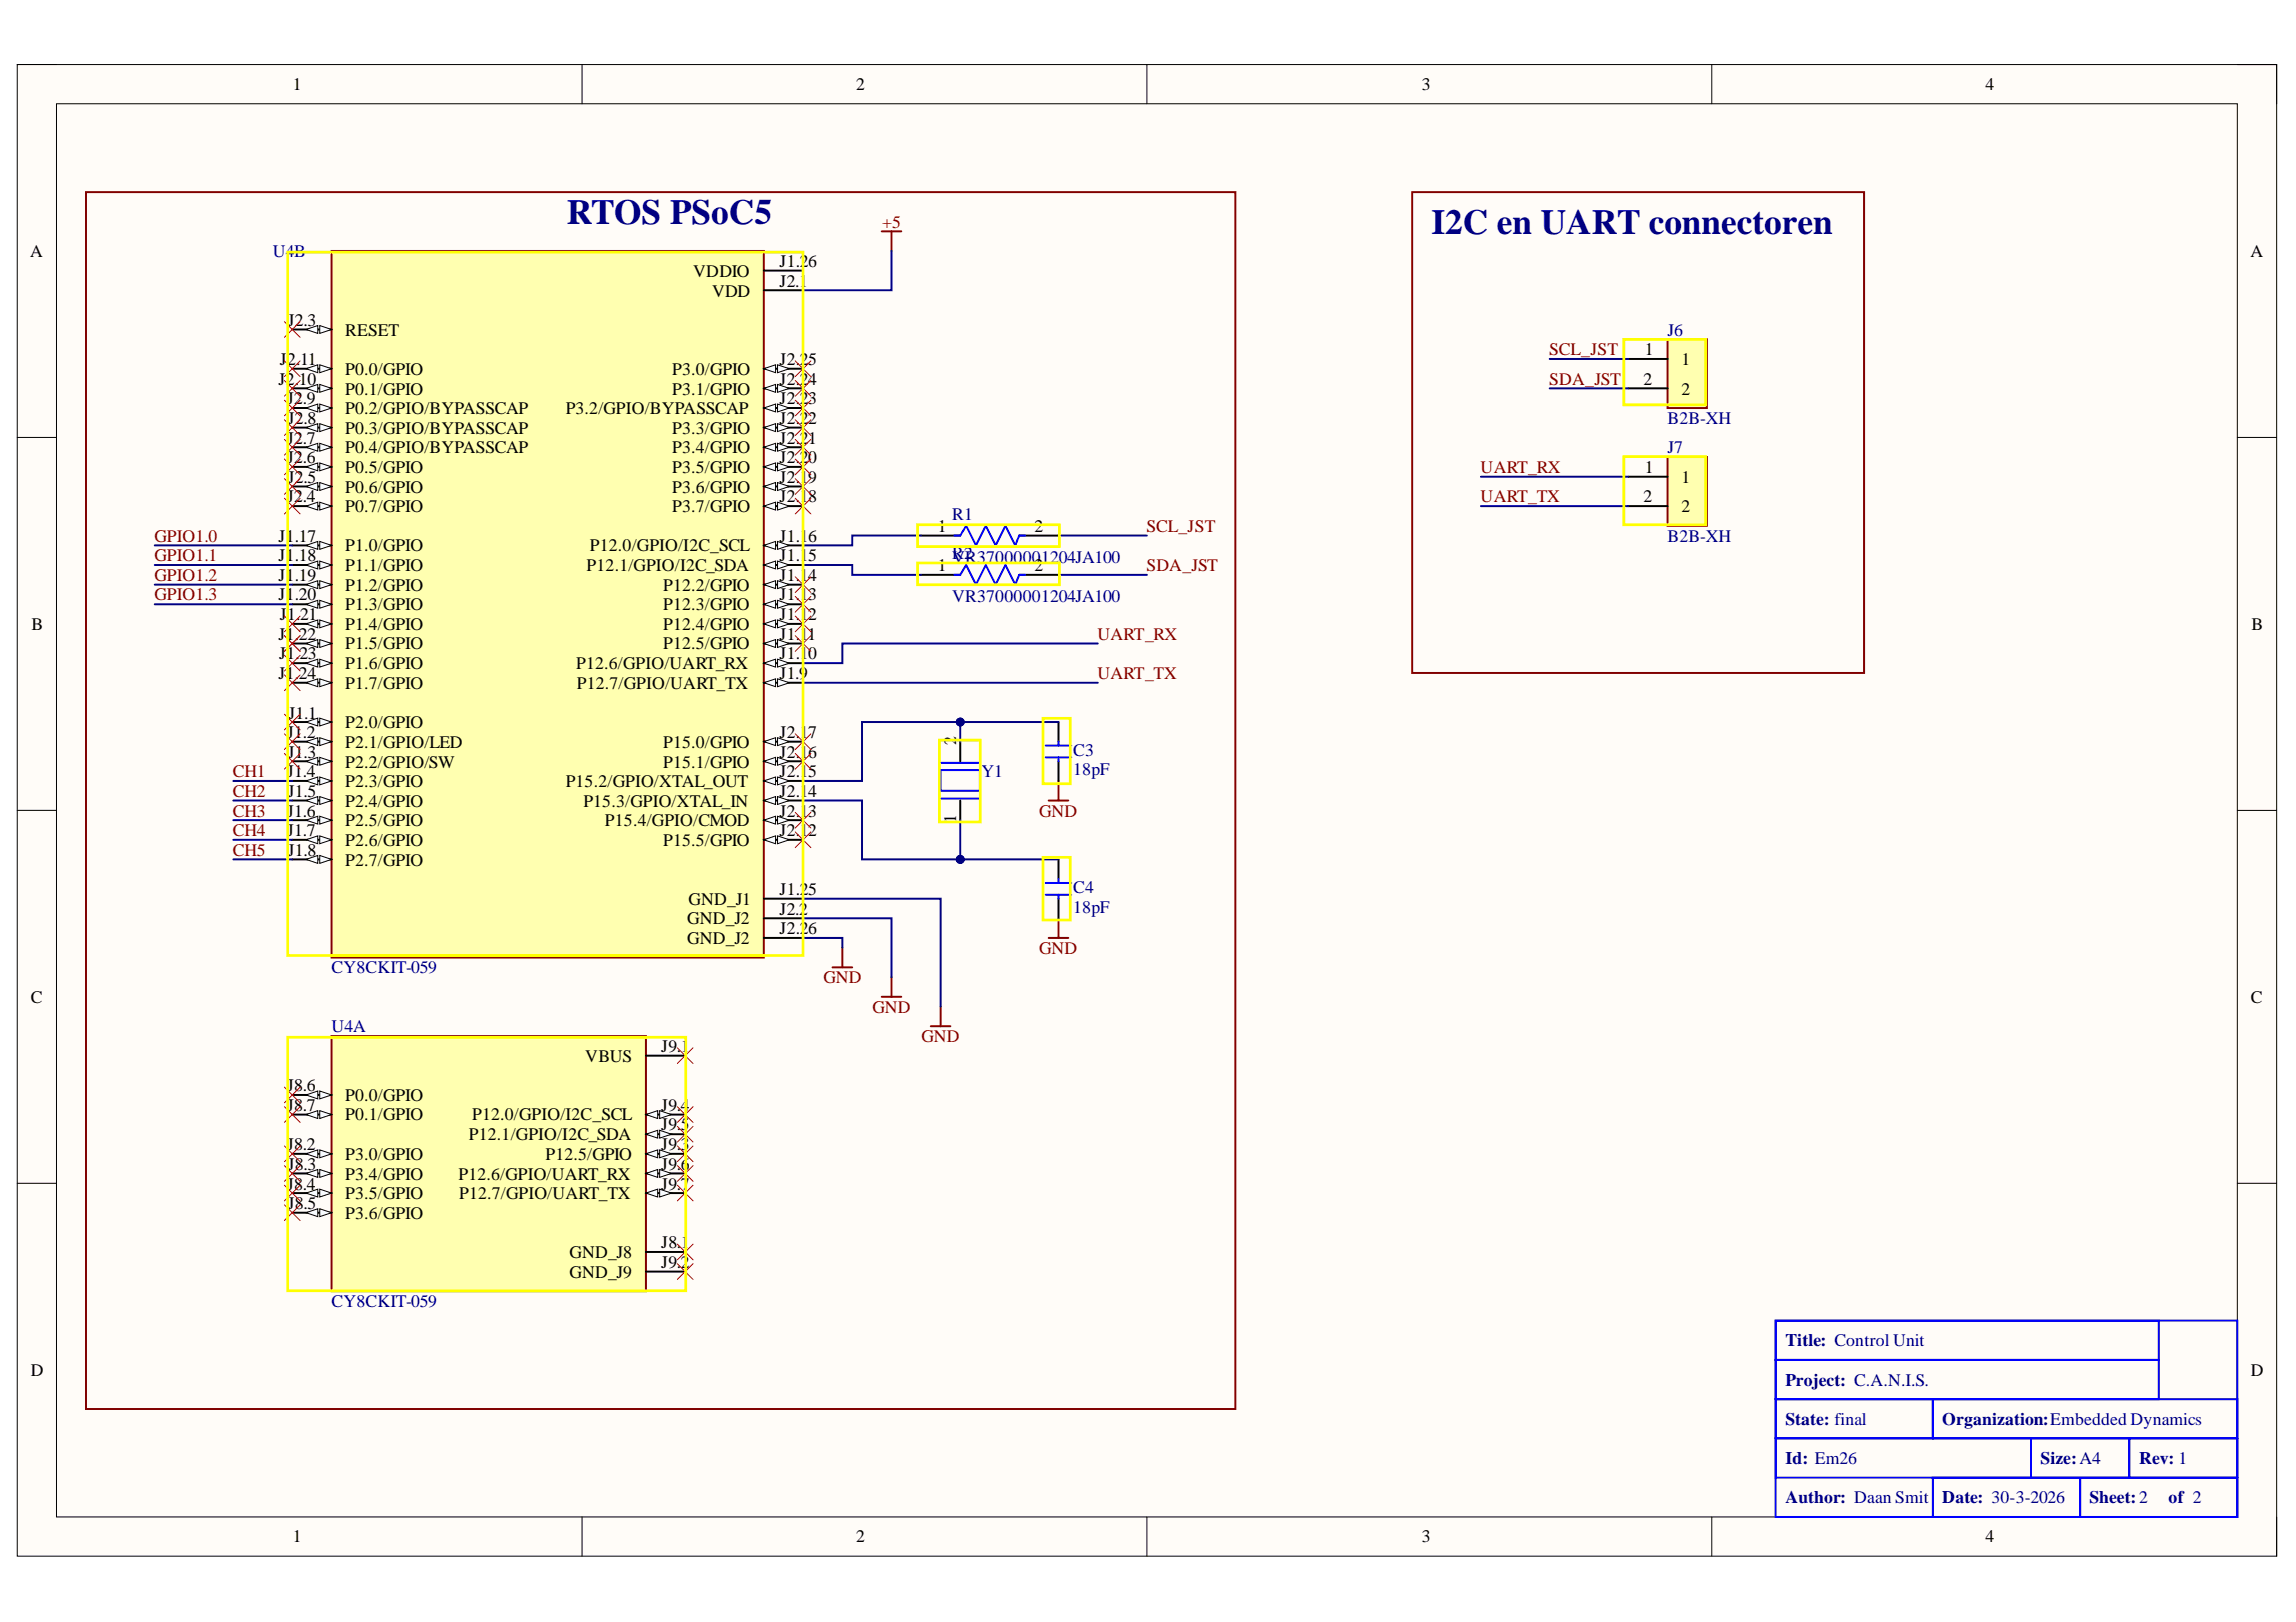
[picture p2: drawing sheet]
<svg xmlns="http://www.w3.org/2000/svg" width="297mm" height="210mm" viewBox="0 0 297 210" stroke-linecap="round" stroke-linejoin="round" font-family="sans-serif">
<defs><g id="words">
<g font-size="4.6" fill="#000080">
<text x="73.4" y="29">RTOS PSoC5</text>
<text x="185.2" y="30.3">I2C en UART connectoren</text>
</g>
<g font-size="2.3">
<text x="37.9" y="11.7">1</text>
<text x="110.7" y="11.7">2</text>
<text x="183.9" y="11.7">3</text>
<text x="256.9" y="11.7">4</text>
<text x="3.9" y="33.3">A</text>
<text x="89.7" y="35.8">VDDIO</text>
<text x="100.9" y="34.6">J1.26</text>
<text x="291.1" y="33.3">A</text>
<text x="92.1" y="38.4">VDD</text>
<text x="100.9" y="37.1">J2.1</text>
<text x="36.2" y="47.3">J2.11</text>
<text x="37.2" y="42.2">J2.3</text>
<text x="44.7" y="43.5">RESET</text>
<text x="100.9" y="47.3">J2.25</text>
<text x="212.8" y="46">1</text>
<text x="217.5" y="47.3">1</text>
<text x="36" y="49.8">J2.10</text>
<text x="37.1" y="52.3">J2.9</text>
<text x="44.7" y="48.5">P0.0/GPIO</text>
<text x="44.7" y="51.1">P0.1/GPIO</text>
<text x="44.7" y="53.6">P0.2/GPIO/BYPASSCAP</text>
<text x="73.2" y="53.6">P3.2/GPIO/BYPASSCAP</text>
<text x="87" y="48.5">P3.0/GPIO</text>
<text x="87" y="51.1">P3.1/GPIO</text>
<text x="100.9" y="49.8">J2.24</text>
<text x="100.9" y="52.3">J2.23</text>
<text x="212.6" y="49.8">2</text>
<text x="217.5" y="51.1">2</text>
<text x="37.1" y="57.4">J2.7</text>
<text x="37.1" y="59.9">J2.6</text>
<text x="37.2" y="54.9">J2.8</text>
<text x="44.7" y="56.1">P0.3/GPIO/BYPASSCAP</text>
<text x="44.7" y="58.7">P0.4/GPIO/BYPASSCAP</text>
<text x="87" y="56.1">P3.3/GPIO</text>
<text x="87" y="58.7">P3.4/GPIO</text>
<text x="100.9" y="54.9">J2.22</text>
<text x="100.9" y="57.4">J2.21</text>
<text x="100.9" y="59.9">J2.20</text>
<text x="37.1" y="65">J2.4</text>
<text x="37.2" y="62.5">J2.5</text>
<text x="44.7" y="61.2">P0.5/GPIO</text>
<text x="44.7" y="63.7">P0.6/GPIO</text>
<text x="87" y="61.2">P3.5/GPIO</text>
<text x="87" y="63.7">P3.6/GPIO</text>
<text x="100.9" y="62.5">J2.19</text>
<text x="100.9" y="65">J2.18</text>
<text x="212.6" y="65">2</text>
<text x="212.8" y="61.2">1</text>
<text x="217.5" y="62.5">1</text>
<text x="36" y="70.1">J1.17</text>
<text x="44.7" y="66.3">P0.7/GPIO</text>
<text x="44.7" y="71.4">P1.0/GPIO</text>
<text x="76.3" y="71.4">P12.0/GPIO/I2C_SCL</text>
<text x="87" y="66.3">P3.7/GPIO</text>
<text x="100.9" y="70.1">J1.16</text>
<text x="121.3" y="68.8">1</text>
<text x="133.8" y="68.8">2</text>
<text x="217.5" y="66.3">2</text>
<text x="36" y="72.6">J1.18</text>
<text x="36" y="75.2">J1.19</text>
<text x="36" y="77.7">J1.20</text>
<text x="44.7" y="73.9">P1.1/GPIO</text>
<text x="44.7" y="76.4">P1.2/GPIO</text>
<text x="75.9" y="73.9">P12.1/GPIO/I2C_SDA</text>
<text x="85.8" y="76.4">P12.2/GPIO</text>
<text x="100.9" y="72.6">J1.15</text>
<text x="100.9" y="75.2">J1.14</text>
<text x="100.9" y="77.7">J1.13</text>
<text x="121.3" y="73.9">1</text>
<text x="133.8" y="73.9">2</text>
<text x="4.1" y="81.5">B</text>
<text x="36" y="82.8">J1.22</text>
<text x="36.2" y="80.2">J1.21</text>
<text x="44.7" y="79">P1.3/GPIO</text>
<text x="44.7" y="81.5">P1.4/GPIO</text>
<text x="85.8" y="79">P12.3/GPIO</text>
<text x="85.8" y="81.5">P12.4/GPIO</text>
<text x="100.9" y="80.2">J1.12</text>
<text x="100.9" y="82.8">J1.11</text>
<text x="291.3" y="81.5">B</text>
<text x="36" y="87.8">J1.24</text>
<text x="36.1" y="85.3">J1.23</text>
<text x="44.7" y="84">P1.5/GPIO</text>
<text x="44.7" y="86.6">P1.6/GPIO</text>
<text x="44.7" y="89.2">P1.7/GPIO</text>
<text x="74.5" y="86.6">P12.6/GPIO/UART_RX</text>
<text x="74.6" y="89.2">P12.7/GPIO/UART_TX</text>
<text x="85.8" y="84">P12.5/GPIO</text>
<text x="100.9" y="85.3">J1.10</text>
<text x="100.9" y="87.8">J1.9</text>
<text x="37.1" y="95.5">J1.2</text>
<text x="37.3" y="93">J1.1</text>
<text x="44.7" y="94.3">P2.0/GPIO</text>
<text x="100.9" y="95.5">J2.17</text>
<text x="37.1" y="100.6">J1.4</text>
<text x="37.2" y="98.1">J1.3</text>
<text x="44.7" y="96.8">P2.1/GPIO/LED</text>
<text x="44.7" y="99.3">P2.2/GPIO/SW</text>
<text x="44.7" y="101.9">P2.3/GPIO</text>
<text x="73.2" y="101.9">P15.2/GPIO/XTAL_OUT</text>
<text x="85.8" y="96.8">P15.0/GPIO</text>
<text x="85.8" y="99.3">P15.1/GPIO</text>
<text x="100.9" y="98.1">J2.16</text>
<text x="100.9" y="100.6">J2.15</text>
<text x="123.7" y="96.5" transform="rotate(-90 123.7 96.5)">2</text>
<text x="37.1" y="105.7">J1.6</text>
<text x="37.2" y="103.1">J1.5</text>
<text x="44.7" y="104.4">P2.4/GPIO</text>
<text x="44.7" y="106.9">P2.5/GPIO</text>
<text x="75.5" y="104.4">P15.3/GPIO/XTAL_IN</text>
<text x="78.3" y="106.9">P15.4/GPIO/CMOD</text>
<text x="100.9" y="103.1">J2.14</text>
<text x="100.9" y="105.7">J2.13</text>
<text x="123.7" y="106.5" transform="rotate(-90 123.7 106.5)">1</text>
<text x="37.1" y="108.2">J1.7</text>
<text x="37.2" y="110.8">J1.8</text>
<text x="44.7" y="109.5">P2.6/GPIO</text>
<text x="44.7" y="112">P2.7/GPIO</text>
<text x="85.8" y="109.5">P15.5/GPIO</text>
<text x="100.9" y="108.2">J2.12</text>
<text x="88.9" y="119.6">GND_J2</text>
<text x="89.1" y="117.1">GND_J1</text>
<text x="100.9" y="115.8">J1.25</text>
<text x="100.9" y="118.4">J2.2</text>
<text x="88.9" y="122.2">GND_J2</text>
<text x="100.9" y="120.9">J2.26</text>
<text x="4" y="129.8">C</text>
<text x="291.2" y="129.8">C</text>
<text x="75.7" y="137.4">VBUS</text>
<text x="85.5" y="136.1">J9.1</text>
<text x="37.1" y="141.2">J8.6</text>
<text x="37.1" y="143.7">J8.7</text>
<text x="44.7" y="142.5">P0.0/GPIO</text>
<text x="85.5" y="143.7">J9.4</text>
<text x="37.1" y="148.9">J8.2</text>
<text x="44.7" y="145">P0.1/GPIO</text>
<text x="60.7" y="147.5">P12.1/GPIO/I2C_SDA</text>
<text x="61.1" y="145">P12.0/GPIO/I2C_SCL</text>
<text x="85.5" y="146.3">J9.5</text>
<text x="85.5" y="148.9">J9.3</text>
<text x="37.1" y="154">J8.4</text>
<text x="37.2" y="151.4">J8.3</text>
<text x="44.7" y="150.1">P3.0/GPIO</text>
<text x="44.7" y="152.7">P3.4/GPIO</text>
<text x="44.7" y="155.2">P3.5/GPIO</text>
<text x="59.3" y="152.7">P12.6/GPIO/UART_RX</text>
<text x="59.4" y="155.2">P12.7/GPIO/UART_TX</text>
<text x="70.6" y="150.1">P12.5/GPIO</text>
<text x="85.5" y="151.4">J9.6</text>
<text x="85.5" y="154">J9.7</text>
<text x="37.2" y="156.5">J8.5</text>
<text x="44.7" y="157.8">P3.6/GPIO</text>
<text x="85.5" y="161.6">J8.1</text>
<text x="73.7" y="162.8">GND_J8</text>
<text x="73.7" y="165.4">GND_J9</text>
<text x="85.5" y="164.1">J9.2</text>
<text x="4" y="178">D</text>
<text x="291.2" y="178">D</text>
<text x="37.9" y="199.6">1</text>
<text x="110.7" y="199.6">2</text>
<text x="183.9" y="199.6">3</text>
<text x="256.9" y="199.6">4</text>
</g>
<g font-size="2.3" fill="#800000">
<text x="114.1" y="29.5">+5</text>
<text x="200.4" y="46">SCL_JST</text>
<text x="200.4" y="49.8">SDA_JST</text>
<text x="191.5" y="61.2">UART_RX</text>
<text x="191.5" y="65">UART_TX</text>
<text x="20" y="70.1">GPIO1.0</text>
<text x="148.3" y="68.8">SCL_JST</text>
<text x="20" y="72.6">GPIO1.1</text>
<text x="20" y="75.2">GPIO1.2</text>
<text x="20" y="77.7">GPIO1.3</text>
<text x="148.3" y="73.9">SDA_JST</text>
<text x="142" y="82.8">UART_RX</text>
<text x="142" y="87.8">UART_TX</text>
<text x="30.1" y="100.6">CH1</text>
<text x="30.1" y="103.1">CH2</text>
<text x="30.1" y="105.7">CH3</text>
<text x="134.4" y="105.7">GND</text>
<text x="30.1" y="108.2">CH4</text>
<text x="30.1" y="110.8">CH5</text>
<text x="134.4" y="123.4">GND</text>
<text x="106.5" y="127.2">GND</text>
<text x="112.9" y="131">GND</text>
<text x="119.2" y="134.8">GND</text>
</g>
<g font-size="2.3" fill="#000080">
<text x="35.3" y="33.3">U4B</text>
<text x="215.7" y="43.5">J6</text>
<text x="215.7" y="54.9">B2B-XH</text>
<text x="215.7" y="58.7">J7</text>
<text x="123.2" y="67.3">R1</text>
<text x="215.7" y="70.1">B2B-XH</text>
<text x="123.2" y="72.9">VR37000001204JA100</text>
<text x="123.2" y="72.4">R2</text>
<text x="123.2" y="77.9">VR37000001204JA100</text>
<text x="127" y="100.5">Y1</text>
<text x="138.8" y="97.8">C3</text>
<text x="138.8" y="100.4">18pF</text>
<text x="138.8" y="115.6">C4</text>
<text x="138.8" y="118.1">18pF</text>
<text x="42.9" y="126">CY8CKIT-059</text>
<text x="42.9" y="133.6">U4A</text>
<text x="42.9" y="169.2">CY8CKIT-059</text>
<text x="231" y="174.2">Title: Control Unit</text>
<text x="231" y="179.3">Project: C.A.N.I.S.</text>
<text x="231" y="184.4">State: final</text>
<text x="251.3" y="184.4">Organization:Embedded Dynamics</text>
<text x="231" y="189.5">Id: Em26</text>
<text x="264" y="189.5">Size:A4</text>
<text x="276.7" y="189.5">Rev: 1</text>
<text x="231" y="194.5">Author: Daan Smit</text>
<text x="251.3" y="194.5">Date: 30-3-2026</text>
<text x="270.3" y="194.5">Sheet:2</text>
<text x="280.6" y="194.5">of 2</text>
</g>
</g></defs>
<path d="M2.2 8.4h292.3v193h-292.3z" fill-rule="evenodd" fill="#fffcf8"/>
<path d="M2.2 8.4h292.3v193h-292.3z" fill="none" stroke="#000" stroke-width=".13"/>
<path d="M7.3 13.4h282.1v182.9h-282.1z" fill-rule="evenodd" fill="#fffcf8"/>
<g fill="none" stroke="#000" stroke-width=".13">
<path d="M2.2 8.3h5.1M7.3 13.4h282.1v182.9h-282.1zM75.3 8.3v5.1M148.4 8.3v5.1M221.5 8.4v5M289.4 8.4h5.1v5M2.2 56.6h5.1M289.4 56.6h5.1M2.2 104.9h5.1M289.4 104.9h5.1M2.2 153.1h5.1M289.4 153.1h5.1"/>
<path d="M75.3 196.3v5.1M148.4 196.3v5.1M221.5 196.3v5.1M294.5 196.3v5.1"/>
</g>
<path d="M229.7 170.9h59.7v25.4h-59.7zM229.7 170.9h49.6v5.1h-49.6zM229.7 176h49.6v5.1h-49.6zM229.7 186.1h33.1v5.1h-33.1zM229.7 181.1h20.4v5h-20.4zM250.1 191.2h19v5.1h-19zM250.1 181.1h39.3v5h-39.3zM262.8 186.1h12.7v5.1h-12.7zM269.1 191.2h20.3v5.1h-20.3zM275.5 186.1h13.9v5.1h-13.9z" fill="none" stroke="#00f" stroke-width=".25"/>
<path d="M42.9 134.1h40.7v33h-40.7z" fill-rule="evenodd" fill="#ffffb0"/>
<path d="M42.9 134.1h40.7v33h-40.7z" fill="none" stroke="#800000" stroke-width=".25"/>
<path d="M37.8 141.7h5.1" fill="none" stroke="#000" stroke-width=".25"/>
<path d="M41.4 141.2l1.5 .5-1.5 .5z" fill="#f8fcff"/>
<path d="M41.4 141.2l1.5 .5-1.5 .5z" fill="none" stroke="#000" stroke-width=".13"/>
<path d="M39.6 141.7l1.5-.5v1z" fill="#f8fcff"/>
<path d="M39.6 141.7l1.5-.5v1z" fill="none" stroke="#000" stroke-width=".13"/>
<path d="M37.8 144.2h5.1" fill="none" stroke="#000" stroke-width=".25"/>
<path d="M41.4 143.7l1.5 .5-1.5 .5z" fill="#f8fcff"/>
<path d="M41.4 143.7l1.5 .5-1.5 .5z" fill="none" stroke="#000" stroke-width=".13"/>
<path d="M39.6 144.2l1.5-.5v1z" fill="#f8fcff"/>
<path d="M39.6 144.2l1.5-.5v1z" fill="none" stroke="#000" stroke-width=".13"/>
<path d="M37.8 149.3h5.1" fill="none" stroke="#000" stroke-width=".25"/>
<path d="M41.4 148.8l1.5 .5-1.5 .5z" fill="#f8fcff"/>
<path d="M41.4 148.8l1.5 .5-1.5 .5z" fill="none" stroke="#000" stroke-width=".13"/>
<path d="M39.6 149.3l1.5-.5v1z" fill="#f8fcff"/>
<path d="M39.6 149.3l1.5-.5v1z" fill="none" stroke="#000" stroke-width=".13"/>
<path d="M37.8 151.9h5.1" fill="none" stroke="#000" stroke-width=".25"/>
<path d="M41.4 151.3l1.5 .6-1.5 .5z" fill="#f8fcff"/>
<path d="M41.4 151.3l1.5 .6-1.5 .5z" fill="none" stroke="#000" stroke-width=".13"/>
<path d="M39.6 151.9l1.5-.6v1.1z" fill="#f8fcff"/>
<path d="M39.6 151.9l1.5-.6v1.1z" fill="none" stroke="#000" stroke-width=".13"/>
<path d="M37.8 154.4h5.1" fill="none" stroke="#000" stroke-width=".25"/>
<path d="M41.4 153.9l1.5 .5-1.5 .5z" fill="#f8fcff"/>
<path d="M41.4 153.9l1.5 .5-1.5 .5z" fill="none" stroke="#000" stroke-width=".13"/>
<path d="M39.6 154.4l1.5-.5v1z" fill="#f8fcff"/>
<path d="M39.6 154.4l1.5-.5v1z" fill="none" stroke="#000" stroke-width=".13"/>
<path d="M37.8 156.9h5.1" fill="none" stroke="#000" stroke-width=".25"/>
<path d="M41.4 156.4l1.5 .5-1.5 .5z" fill="#f8fcff"/>
<path d="M41.4 156.4l1.5 .5-1.5 .5z" fill="none" stroke="#000" stroke-width=".13"/>
<path d="M39.6 156.9l1.5-.5v1z" fill="#f8fcff"/>
<path d="M39.6 156.9l1.5-.5v1z" fill="none" stroke="#000" stroke-width=".13"/>
<path d="M83.6 136.6h5M83.6 144.2h5" fill="none" stroke="#000" stroke-width=".25"/>
<path d="M83.6 144.2l1.5-.5v1z" fill="#f8fcff"/>
<path d="M83.6 144.2l1.5-.5v1z" fill="none" stroke="#000" stroke-width=".13"/>
<path d="M85.3 143.7l1.6 .5-1.6 .5z" fill="#f8fcff"/>
<path d="M85.3 143.7l1.6 .5-1.6 .5z" fill="none" stroke="#000" stroke-width=".13"/>
<path d="M83.6 146.8h5" fill="none" stroke="#000" stroke-width=".25"/>
<path d="M83.6 146.8l1.5-.5v1z" fill="#f8fcff"/>
<path d="M83.6 146.8l1.5-.5v1z" fill="none" stroke="#000" stroke-width=".13"/>
<path d="M85.3 146.3l1.6 .5-1.6 .5z" fill="#f8fcff"/>
<path d="M85.3 146.3l1.6 .5-1.6 .5z" fill="none" stroke="#000" stroke-width=".13"/>
<path d="M83.6 149.3h5" fill="none" stroke="#000" stroke-width=".25"/>
<path d="M83.6 149.3l1.5-.5v1z" fill="#f8fcff"/>
<path d="M83.6 149.3l1.5-.5v1z" fill="none" stroke="#000" stroke-width=".13"/>
<path d="M85.3 148.8l1.6 .5-1.6 .5z" fill="#f8fcff"/>
<path d="M85.3 148.8l1.6 .5-1.6 .5z" fill="none" stroke="#000" stroke-width=".13"/>
<path d="M83.6 151.9h5" fill="none" stroke="#000" stroke-width=".25"/>
<path d="M83.6 151.9l1.5-.6v1.1z" fill="#f8fcff"/>
<path d="M83.6 151.9l1.5-.6v1.1z" fill="none" stroke="#000" stroke-width=".13"/>
<path d="M85.3 151.3l1.6 .6-1.6 .5z" fill="#f8fcff"/>
<path d="M85.3 151.3l1.6 .6-1.6 .5z" fill="none" stroke="#000" stroke-width=".13"/>
<path d="M83.6 154.4h5" fill="none" stroke="#000" stroke-width=".25"/>
<path d="M83.6 154.4l1.5-.5v1z" fill="#f8fcff"/>
<path d="M83.6 154.4l1.5-.5v1z" fill="none" stroke="#000" stroke-width=".13"/>
<path d="M85.3 153.9l1.6 .5-1.6 .5z" fill="#f8fcff"/>
<path d="M85.3 153.9l1.6 .5-1.6 .5z" fill="none" stroke="#000" stroke-width=".13"/>
<path d="M83.6 162h5M83.6 164.6h5" fill="none" stroke="#000" stroke-width=".25"/>
<path d="M42.9 32.5h55.9v91.4h-55.9z" fill-rule="evenodd" fill="#ffffb0"/>
<path d="M42.9 32.5h55.9v91.4h-55.9z" fill="none" stroke="#800000" stroke-width=".25"/>
<path d="M37.8 42.6h5.1" fill="none" stroke="#000" stroke-width=".25"/>
<path d="M41.4 42.1l1.5 .5-1.5 .5z" fill="#f8fcff"/>
<path d="M41.4 42.1l1.5 .5-1.5 .5z" fill="none" stroke="#000" stroke-width=".13"/>
<path d="M39.6 42.6l1.5-.5v1z" fill="#f8fcff"/>
<path d="M39.6 42.6l1.5-.5v1z" fill="none" stroke="#000" stroke-width=".13"/>
<path d="M37.8 47.7h5.1" fill="none" stroke="#000" stroke-width=".25"/>
<path d="M41.4 47.2l1.5 .5-1.5 .5z" fill="#f8fcff"/>
<path d="M41.4 47.2l1.5 .5-1.5 .5z" fill="none" stroke="#000" stroke-width=".13"/>
<path d="M39.6 47.7l1.5-.5v1z" fill="#f8fcff"/>
<path d="M39.6 47.7l1.5-.5v1z" fill="none" stroke="#000" stroke-width=".13"/>
<path d="M37.8 50.3h5.1" fill="none" stroke="#000" stroke-width=".25"/>
<path d="M41.4 49.8l1.5 .5-1.5 .5z" fill="#f8fcff"/>
<path d="M41.4 49.8l1.5 .5-1.5 .5z" fill="none" stroke="#000" stroke-width=".13"/>
<path d="M39.6 50.3l1.5-.5v1z" fill="#f8fcff"/>
<path d="M39.6 50.3l1.5-.5v1z" fill="none" stroke="#000" stroke-width=".13"/>
<path d="M37.8 52.8h5.1" fill="none" stroke="#000" stroke-width=".25"/>
<path d="M41.4 52.3l1.5 .5-1.5 .5z" fill="#f8fcff"/>
<path d="M41.4 52.3l1.5 .5-1.5 .5z" fill="none" stroke="#000" stroke-width=".13"/>
<path d="M39.6 52.8l1.5-.5v1z" fill="#f8fcff"/>
<path d="M39.6 52.8l1.5-.5v1z" fill="none" stroke="#000" stroke-width=".13"/>
<path d="M37.8 55.3h5.1" fill="none" stroke="#000" stroke-width=".25"/>
<path d="M41.4 54.8l1.5 .5-1.5 .5z" fill="#f8fcff"/>
<path d="M41.4 54.8l1.5 .5-1.5 .5z" fill="none" stroke="#000" stroke-width=".13"/>
<path d="M39.6 55.3l1.5-.5v1z" fill="#f8fcff"/>
<path d="M39.6 55.3l1.5-.5v1z" fill="none" stroke="#000" stroke-width=".13"/>
<path d="M37.8 57.9h5.1" fill="none" stroke="#000" stroke-width=".25"/>
<path d="M41.4 57.4l1.5 .5-1.5 .5z" fill="#f8fcff"/>
<path d="M41.4 57.4l1.5 .5-1.5 .5z" fill="none" stroke="#000" stroke-width=".13"/>
<path d="M39.6 57.9l1.5-.5v1z" fill="#f8fcff"/>
<path d="M39.6 57.9l1.5-.5v1z" fill="none" stroke="#000" stroke-width=".13"/>
<path d="M37.8 60.4h5.1" fill="none" stroke="#000" stroke-width=".25"/>
<path d="M41.4 59.9l1.5 .5-1.5 .5z" fill="#f8fcff"/>
<path d="M41.4 59.9l1.5 .5-1.5 .5z" fill="none" stroke="#000" stroke-width=".13"/>
<path d="M39.6 60.4l1.5-.5v1z" fill="#f8fcff"/>
<path d="M39.6 60.4l1.5-.5v1z" fill="none" stroke="#000" stroke-width=".13"/>
<path d="M37.8 63h5.1" fill="none" stroke="#000" stroke-width=".25"/>
<path d="M41.4 62.4l1.5 .6-1.5 .5z" fill="#f8fcff"/>
<path d="M41.4 62.4l1.5 .6-1.5 .5z" fill="none" stroke="#000" stroke-width=".13"/>
<path d="M39.6 63l1.5-.6v1.1z" fill="#f8fcff"/>
<path d="M39.6 63l1.5-.6v1.1z" fill="none" stroke="#000" stroke-width=".13"/>
<path d="M37.8 65.5h5.1" fill="none" stroke="#000" stroke-width=".25"/>
<path d="M41.4 65l1.5 .5-1.5 .5z" fill="#f8fcff"/>
<path d="M41.4 65l1.5 .5-1.5 .5z" fill="none" stroke="#000" stroke-width=".13"/>
<path d="M39.6 65.5l1.5-.5v1z" fill="#f8fcff"/>
<path d="M39.6 65.5l1.5-.5v1z" fill="none" stroke="#000" stroke-width=".13"/>
<path d="M37.8 70.6h5.1" fill="none" stroke="#000" stroke-width=".25"/>
<path d="M41.4 70.1l1.5 .5-1.5 .5z" fill="#f8fcff"/>
<path d="M41.4 70.1l1.5 .5-1.5 .5z" fill="none" stroke="#000" stroke-width=".13"/>
<path d="M39.6 70.6l1.5-.5v1z" fill="#f8fcff"/>
<path d="M39.6 70.6l1.5-.5v1z" fill="none" stroke="#000" stroke-width=".13"/>
<path d="M37.8 73.1h5.1" fill="none" stroke="#000" stroke-width=".25"/>
<path d="M41.4 72.6l1.5 .5-1.5 .5z" fill="#f8fcff"/>
<path d="M41.4 72.6l1.5 .5-1.5 .5z" fill="none" stroke="#000" stroke-width=".13"/>
<path d="M39.6 73.1l1.5-.5v1z" fill="#f8fcff"/>
<path d="M39.6 73.1l1.5-.5v1z" fill="none" stroke="#000" stroke-width=".13"/>
<path d="M37.8 75.7h5.1" fill="none" stroke="#000" stroke-width=".25"/>
<path d="M41.4 75.2l1.5 .5-1.5 .5z" fill="#f8fcff"/>
<path d="M41.4 75.2l1.5 .5-1.5 .5z" fill="none" stroke="#000" stroke-width=".13"/>
<path d="M39.6 75.7l1.5-.5v1z" fill="#f8fcff"/>
<path d="M39.6 75.7l1.5-.5v1z" fill="none" stroke="#000" stroke-width=".13"/>
<path d="M37.8 78.2h5.1" fill="none" stroke="#000" stroke-width=".25"/>
<path d="M41.4 77.7l1.5 .5-1.5 .5z" fill="#f8fcff"/>
<path d="M41.4 77.7l1.5 .5-1.5 .5z" fill="none" stroke="#000" stroke-width=".13"/>
<path d="M39.6 78.2l1.5-.5v1z" fill="#f8fcff"/>
<path d="M39.6 78.2l1.5-.5v1z" fill="none" stroke="#000" stroke-width=".13"/>
<path d="M37.8 80.7h5.1" fill="none" stroke="#000" stroke-width=".25"/>
<path d="M41.4 80.2l1.5 .5-1.5 .5z" fill="#f8fcff"/>
<path d="M41.4 80.2l1.5 .5-1.5 .5z" fill="none" stroke="#000" stroke-width=".13"/>
<path d="M39.6 80.7l1.5-.5v1z" fill="#f8fcff"/>
<path d="M39.6 80.7l1.5-.5v1z" fill="none" stroke="#000" stroke-width=".13"/>
<path d="M37.8 83.3h5.1" fill="none" stroke="#000" stroke-width=".25"/>
<path d="M41.4 82.8l1.5 .5-1.5 .5z" fill="#f8fcff"/>
<path d="M41.4 82.8l1.5 .5-1.5 .5z" fill="none" stroke="#000" stroke-width=".13"/>
<path d="M39.6 83.3l1.5-.5v1z" fill="#f8fcff"/>
<path d="M39.6 83.3l1.5-.5v1z" fill="none" stroke="#000" stroke-width=".13"/>
<path d="M37.8 85.8h5.1" fill="none" stroke="#000" stroke-width=".25"/>
<path d="M41.4 85.3l1.5 .5-1.5 .5z" fill="#f8fcff"/>
<path d="M41.4 85.3l1.5 .5-1.5 .5z" fill="none" stroke="#000" stroke-width=".13"/>
<path d="M39.6 85.8l1.5-.5v1z" fill="#f8fcff"/>
<path d="M39.6 85.8l1.5-.5v1z" fill="none" stroke="#000" stroke-width=".13"/>
<path d="M37.8 88.4h5.1" fill="none" stroke="#000" stroke-width=".25"/>
<path d="M41.4 87.8l1.5 .6-1.5 .5z" fill="#f8fcff"/>
<path d="M41.4 87.8l1.5 .6-1.5 .5z" fill="none" stroke="#000" stroke-width=".13"/>
<path d="M39.6 88.4l1.5-.6v1.1z" fill="#f8fcff"/>
<path d="M39.6 88.4l1.5-.6v1.1z" fill="none" stroke="#000" stroke-width=".13"/>
<path d="M37.8 93.4h5.1" fill="none" stroke="#000" stroke-width=".25"/>
<path d="M41.4 92.9l1.5 .5-1.5 .5z" fill="#f8fcff"/>
<path d="M41.4 92.9l1.5 .5-1.5 .5z" fill="none" stroke="#000" stroke-width=".13"/>
<path d="M39.6 93.4l1.5-.5v1z" fill="#f8fcff"/>
<path d="M39.6 93.4l1.5-.5v1z" fill="none" stroke="#000" stroke-width=".13"/>
<path d="M37.8 96h5.1" fill="none" stroke="#000" stroke-width=".25"/>
<path d="M41.4 95.5l1.5 .5-1.5 .5z" fill="#f8fcff"/>
<path d="M41.4 95.5l1.5 .5-1.5 .5z" fill="none" stroke="#000" stroke-width=".13"/>
<path d="M39.6 96l1.5-.5v1z" fill="#f8fcff"/>
<path d="M39.6 96l1.5-.5v1z" fill="none" stroke="#000" stroke-width=".13"/>
<path d="M37.8 98.5h5.1" fill="none" stroke="#000" stroke-width=".25"/>
<path d="M41.4 98l1.5 .5-1.5 .5z" fill="#f8fcff"/>
<path d="M41.4 98l1.5 .5-1.5 .5z" fill="none" stroke="#000" stroke-width=".13"/>
<path d="M39.6 98.5l1.5-.5v1z" fill="#f8fcff"/>
<path d="M39.6 98.5l1.5-.5v1z" fill="none" stroke="#000" stroke-width=".13"/>
<path d="M37.8 101.1h5.1" fill="none" stroke="#000" stroke-width=".25"/>
<path d="M41.4 100.6l1.5 .5-1.5 .5z" fill="#f8fcff"/>
<path d="M41.4 100.6l1.5 .5-1.5 .5z" fill="none" stroke="#000" stroke-width=".13"/>
<path d="M39.6 101.1l1.5-.5v1z" fill="#f8fcff"/>
<path d="M39.6 101.1l1.5-.5v1z" fill="none" stroke="#000" stroke-width=".13"/>
<path d="M37.8 103.6h5.1" fill="none" stroke="#000" stroke-width=".25"/>
<path d="M41.4 103.1l1.5 .5-1.5 .5z" fill="#f8fcff"/>
<path d="M41.4 103.1l1.5 .5-1.5 .5z" fill="none" stroke="#000" stroke-width=".13"/>
<path d="M39.6 103.6l1.5-.5v1z" fill="#f8fcff"/>
<path d="M39.6 103.6l1.5-.5v1z" fill="none" stroke="#000" stroke-width=".13"/>
<path d="M37.8 106.1h5.1" fill="none" stroke="#000" stroke-width=".25"/>
<path d="M41.4 105.6l1.5 .5-1.5 .5z" fill="#f8fcff"/>
<path d="M41.4 105.6l1.5 .5-1.5 .5z" fill="none" stroke="#000" stroke-width=".13"/>
<path d="M39.6 106.1l1.5-.5v1z" fill="#f8fcff"/>
<path d="M39.6 106.1l1.5-.5v1z" fill="none" stroke="#000" stroke-width=".13"/>
<path d="M37.8 108.7h5.1" fill="none" stroke="#000" stroke-width=".25"/>
<path d="M41.4 108.2l1.5 .5-1.5 .5z" fill="#f8fcff"/>
<path d="M41.4 108.2l1.5 .5-1.5 .5z" fill="none" stroke="#000" stroke-width=".13"/>
<path d="M39.6 108.7l1.5-.5v1z" fill="#f8fcff"/>
<path d="M39.6 108.7l1.5-.5v1z" fill="none" stroke="#000" stroke-width=".13"/>
<path d="M37.8 111.2h5.1" fill="none" stroke="#000" stroke-width=".25"/>
<path d="M41.4 110.7l1.5 .5-1.5 .5z" fill="#f8fcff"/>
<path d="M41.4 110.7l1.5 .5-1.5 .5z" fill="none" stroke="#000" stroke-width=".13"/>
<path d="M39.6 111.2l1.5-.5v1z" fill="#f8fcff"/>
<path d="M39.6 111.2l1.5-.5v1z" fill="none" stroke="#000" stroke-width=".13"/>
<path d="M98.8 35h5.1M98.8 37.6h5.1M98.8 47.7h5.1" fill="none" stroke="#000" stroke-width=".25"/>
<path d="M98.8 47.7l1.5-.5v1z" fill="#f8fcff"/>
<path d="M98.8 47.7l1.5-.5v1z" fill="none" stroke="#000" stroke-width=".13"/>
<path d="M100.6 47.2l1.5 .5-1.5 .5z" fill="#f8fcff"/>
<path d="M100.6 47.2l1.5 .5-1.5 .5z" fill="none" stroke="#000" stroke-width=".13"/>
<path d="M98.8 50.3h5.1" fill="none" stroke="#000" stroke-width=".25"/>
<path d="M98.8 50.3l1.5-.5v1z" fill="#f8fcff"/>
<path d="M98.8 50.3l1.5-.5v1z" fill="none" stroke="#000" stroke-width=".13"/>
<path d="M100.6 49.8l1.5 .5-1.5 .5z" fill="#f8fcff"/>
<path d="M100.6 49.8l1.5 .5-1.5 .5z" fill="none" stroke="#000" stroke-width=".13"/>
<path d="M98.8 52.8h5.1" fill="none" stroke="#000" stroke-width=".25"/>
<path d="M98.8 52.8l1.5-.5v1z" fill="#f8fcff"/>
<path d="M98.8 52.8l1.5-.5v1z" fill="none" stroke="#000" stroke-width=".13"/>
<path d="M100.6 52.3l1.5 .5-1.5 .5z" fill="#f8fcff"/>
<path d="M100.6 52.3l1.5 .5-1.5 .5z" fill="none" stroke="#000" stroke-width=".13"/>
<path d="M98.8 55.3h5.1" fill="none" stroke="#000" stroke-width=".25"/>
<path d="M98.8 55.3l1.5-.5v1z" fill="#f8fcff"/>
<path d="M98.8 55.3l1.5-.5v1z" fill="none" stroke="#000" stroke-width=".13"/>
<path d="M100.6 54.8l1.5 .5-1.5 .5z" fill="#f8fcff"/>
<path d="M100.6 54.8l1.5 .5-1.5 .5z" fill="none" stroke="#000" stroke-width=".13"/>
<path d="M98.8 57.9h5.1" fill="none" stroke="#000" stroke-width=".25"/>
<path d="M98.8 57.9l1.5-.5v1z" fill="#f8fcff"/>
<path d="M98.8 57.9l1.5-.5v1z" fill="none" stroke="#000" stroke-width=".13"/>
<path d="M100.6 57.4l1.5 .5-1.5 .5z" fill="#f8fcff"/>
<path d="M100.6 57.4l1.5 .5-1.5 .5z" fill="none" stroke="#000" stroke-width=".13"/>
<path d="M98.8 60.4h5.1" fill="none" stroke="#000" stroke-width=".25"/>
<path d="M98.8 60.4l1.5-.5v1z" fill="#f8fcff"/>
<path d="M98.8 60.4l1.5-.5v1z" fill="none" stroke="#000" stroke-width=".13"/>
<path d="M100.6 59.9l1.5 .5-1.5 .5z" fill="#f8fcff"/>
<path d="M100.6 59.9l1.5 .5-1.5 .5z" fill="none" stroke="#000" stroke-width=".13"/>
<path d="M98.8 63h5.1" fill="none" stroke="#000" stroke-width=".25"/>
<path d="M98.8 63l1.5-.6v1.1z" fill="#f8fcff"/>
<path d="M98.8 63l1.5-.6v1.1z" fill="none" stroke="#000" stroke-width=".13"/>
<path d="M100.6 62.4l1.5 .6-1.5 .5z" fill="#f8fcff"/>
<path d="M100.6 62.4l1.5 .6-1.5 .5z" fill="none" stroke="#000" stroke-width=".13"/>
<path d="M98.8 65.5h5.1" fill="none" stroke="#000" stroke-width=".25"/>
<path d="M98.8 65.5l1.5-.5v1z" fill="#f8fcff"/>
<path d="M98.8 65.5l1.5-.5v1z" fill="none" stroke="#000" stroke-width=".13"/>
<path d="M100.6 65l1.5 .5-1.5 .5z" fill="#f8fcff"/>
<path d="M100.6 65l1.5 .5-1.5 .5z" fill="none" stroke="#000" stroke-width=".13"/>
<path d="M98.8 70.6h5.1" fill="none" stroke="#000" stroke-width=".25"/>
<path d="M98.8 70.6l1.5-.5v1z" fill="#f8fcff"/>
<path d="M98.8 70.6l1.5-.5v1z" fill="none" stroke="#000" stroke-width=".13"/>
<path d="M100.6 70.1l1.5 .5-1.5 .5z" fill="#f8fcff"/>
<path d="M100.6 70.1l1.5 .5-1.5 .5z" fill="none" stroke="#000" stroke-width=".13"/>
<path d="M98.8 73.1h5.1" fill="none" stroke="#000" stroke-width=".25"/>
<path d="M98.8 73.1l1.5-.5v1z" fill="#f8fcff"/>
<path d="M98.8 73.1l1.5-.5v1z" fill="none" stroke="#000" stroke-width=".13"/>
<path d="M100.6 72.6l1.5 .5-1.5 .5z" fill="#f8fcff"/>
<path d="M100.6 72.6l1.5 .5-1.5 .5z" fill="none" stroke="#000" stroke-width=".13"/>
<path d="M98.8 75.7h5.1" fill="none" stroke="#000" stroke-width=".25"/>
<path d="M98.8 75.7l1.5-.5v1z" fill="#f8fcff"/>
<path d="M98.8 75.7l1.5-.5v1z" fill="none" stroke="#000" stroke-width=".13"/>
<path d="M100.6 75.2l1.5 .5-1.5 .5z" fill="#f8fcff"/>
<path d="M100.6 75.2l1.5 .5-1.5 .5z" fill="none" stroke="#000" stroke-width=".13"/>
<path d="M98.8 78.2h5.1" fill="none" stroke="#000" stroke-width=".25"/>
<path d="M98.8 78.2l1.5-.5v1z" fill="#f8fcff"/>
<path d="M98.8 78.2l1.5-.5v1z" fill="none" stroke="#000" stroke-width=".13"/>
<path d="M100.6 77.7l1.5 .5-1.5 .5z" fill="#f8fcff"/>
<path d="M100.6 77.7l1.5 .5-1.5 .5z" fill="none" stroke="#000" stroke-width=".13"/>
<path d="M98.8 80.7h5.1" fill="none" stroke="#000" stroke-width=".25"/>
<path d="M98.8 80.7l1.5-.5v1z" fill="#f8fcff"/>
<path d="M98.8 80.7l1.5-.5v1z" fill="none" stroke="#000" stroke-width=".13"/>
<path d="M100.6 80.2l1.5 .5-1.5 .5z" fill="#f8fcff"/>
<path d="M100.6 80.2l1.5 .5-1.5 .5z" fill="none" stroke="#000" stroke-width=".13"/>
<path d="M98.8 83.3h5.1" fill="none" stroke="#000" stroke-width=".25"/>
<path d="M98.8 83.3l1.5-.5v1z" fill="#f8fcff"/>
<path d="M98.8 83.3l1.5-.5v1z" fill="none" stroke="#000" stroke-width=".13"/>
<path d="M100.6 82.8l1.5 .5-1.5 .5z" fill="#f8fcff"/>
<path d="M100.6 82.8l1.5 .5-1.5 .5z" fill="none" stroke="#000" stroke-width=".13"/>
<path d="M98.8 85.8h5.1" fill="none" stroke="#000" stroke-width=".25"/>
<path d="M98.8 85.8l1.5-.5v1z" fill="#f8fcff"/>
<path d="M98.8 85.8l1.5-.5v1z" fill="none" stroke="#000" stroke-width=".13"/>
<path d="M100.6 85.3l1.5 .5-1.5 .5z" fill="#f8fcff"/>
<path d="M100.6 85.3l1.5 .5-1.5 .5z" fill="none" stroke="#000" stroke-width=".13"/>
<path d="M98.8 88.4h5.1" fill="none" stroke="#000" stroke-width=".25"/>
<path d="M98.8 88.4l1.5-.6v1.1z" fill="#f8fcff"/>
<path d="M98.8 88.4l1.5-.6v1.1z" fill="none" stroke="#000" stroke-width=".13"/>
<path d="M100.6 87.8l1.5 .6-1.5 .5z" fill="#f8fcff"/>
<path d="M100.6 87.8l1.5 .6-1.5 .5z" fill="none" stroke="#000" stroke-width=".13"/>
<path d="M98.8 96h5.1" fill="none" stroke="#000" stroke-width=".25"/>
<path d="M98.8 96l1.5-.5v1z" fill="#f8fcff"/>
<path d="M98.8 96l1.5-.5v1z" fill="none" stroke="#000" stroke-width=".13"/>
<path d="M100.6 95.5l1.5 .5-1.5 .5z" fill="#f8fcff"/>
<path d="M100.6 95.5l1.5 .5-1.5 .5z" fill="none" stroke="#000" stroke-width=".13"/>
<path d="M98.8 98.5h5.1" fill="none" stroke="#000" stroke-width=".25"/>
<path d="M98.8 98.5l1.5-.5v1z" fill="#f8fcff"/>
<path d="M98.8 98.5l1.5-.5v1z" fill="none" stroke="#000" stroke-width=".13"/>
<path d="M100.6 98l1.5 .5-1.5 .5z" fill="#f8fcff"/>
<path d="M100.6 98l1.5 .5-1.5 .5z" fill="none" stroke="#000" stroke-width=".13"/>
<path d="M98.8 101.1h5.1" fill="none" stroke="#000" stroke-width=".25"/>
<path d="M98.8 101.1l1.5-.5v1z" fill="#f8fcff"/>
<path d="M98.8 101.1l1.5-.5v1z" fill="none" stroke="#000" stroke-width=".13"/>
<path d="M100.6 100.6l1.5 .5-1.5 .5z" fill="#f8fcff"/>
<path d="M100.6 100.6l1.5 .5-1.5 .5z" fill="none" stroke="#000" stroke-width=".13"/>
<path d="M98.8 103.6h5.1" fill="none" stroke="#000" stroke-width=".25"/>
<path d="M98.8 103.6l1.5-.5v1z" fill="#f8fcff"/>
<path d="M98.8 103.6l1.5-.5v1z" fill="none" stroke="#000" stroke-width=".13"/>
<path d="M100.6 103.1l1.5 .5-1.5 .5z" fill="#f8fcff"/>
<path d="M100.6 103.1l1.5 .5-1.5 .5z" fill="none" stroke="#000" stroke-width=".13"/>
<path d="M98.8 106.1h5.1" fill="none" stroke="#000" stroke-width=".25"/>
<path d="M98.8 106.1l1.5-.5v1z" fill="#f8fcff"/>
<path d="M98.8 106.1l1.5-.5v1z" fill="none" stroke="#000" stroke-width=".13"/>
<path d="M100.6 105.6l1.5 .5-1.5 .5z" fill="#f8fcff"/>
<path d="M100.6 105.6l1.5 .5-1.5 .5z" fill="none" stroke="#000" stroke-width=".13"/>
<path d="M98.8 108.7h5.1" fill="none" stroke="#000" stroke-width=".25"/>
<path d="M98.8 108.7l1.5-.5v1z" fill="#f8fcff"/>
<path d="M98.8 108.7l1.5-.5v1z" fill="none" stroke="#000" stroke-width=".13"/>
<path d="M100.6 108.2l1.5 .5-1.5 .5z" fill="#f8fcff"/>
<path d="M100.6 108.2l1.5 .5-1.5 .5z" fill="none" stroke="#000" stroke-width=".13"/>
<path d="M124.2 96v2.5M98.8 116.3h5.1M98.8 118.8h5.1M124.2 103.6v2.5M98.8 121.4h5.1" fill="none" stroke="#000" stroke-width=".25"/>
<path d="M121.7 99.7h5.1v2.6h-5.1zM121.7 98.7h5.1M121.7 103.3h5.1" fill="none" stroke="#00f" stroke-width=".25"/>
<g fill="none" stroke="#800000" stroke-width=".25">
<path d="M11.1 24.9h148.7v157.4h-148.7zM114.1 29.9h2.5M115.3 29.9v2.6M135.7 103.6h2.5M136.9 101.1v2.5M136.9 118.8v2.6M107.7 125.2h2.6M109 122.6v2.6M114.1 129h2.5M115.3 126.5v2.5M120.4 132.8h2.6M121.7 130.3v2.5"/>
<path d="M135.7 121.4h2.5"/>
</g>
<g fill="none" stroke="#f00" stroke-width=".13">
<path d="M36.8 41.6l2 2.1M36.8 46.7l2 2M36.8 49.2l2 2.1M36.8 51.8l2 2M36.8 54.3l2 2.1M36.8 56.9l2 2M36.8 59.4l2 2M38.8 41.6l-2 2.1M38.8 46.7l-2 2M38.8 49.2l-2 2.1M38.8 51.8l-2 2M38.8 54.3l-2 2.1"/>
<path d="M38.8 56.9l-2 2M38.8 59.4l-2 2M102.9 46.7l2 2M102.9 49.2l2 2.1M102.9 51.8l2 2M102.9 54.3l2 2.1M102.9 56.9l2 2M102.9 59.4l2 2M104.9 46.7l-2 2M104.9 49.2l-2 2.1M104.9 51.8l-2 2M104.9 54.3l-2 2.1"/>
<path d="M104.9 56.9l-2 2M104.9 59.4l-2 2M36.8 61.9l2 2.1M36.8 64.5l2 2M38.8 61.9l-2 2.1M38.8 64.5l-2 2M102.9 61.9l2 2.1M102.9 64.5l2 2M102.9 74.6l2 2.1M102.9 77.2l2 2M102.9 79.7l2 2.1M104.9 61.9l-2 2.1"/>
<path d="M104.9 64.5l-2 2M104.9 74.6l-2 2.1M104.9 77.2l-2 2M104.9 79.7l-2 2.1M36.8 82.3l2 2M36.8 84.8l2 2M36.8 87.3l2 2.1M36.8 92.4l2 2.1M36.8 95l2 2M36.8 97.5l2 2M38.8 82.3l-2 2M38.8 84.8l-2 2"/>
<path d="M38.8 87.3l-2 2.1M38.8 92.4l-2 2.1M38.8 95l-2 2M38.8 97.5l-2 2M102.9 82.3l2 2M102.9 95l2 2M102.9 97.5l2 2M104.9 82.3l-2 2M104.9 95l-2 2M104.9 97.5l-2 2M102.9 105.1l2 2.1M102.9 107.7l2 2"/>
<path d="M104.9 105.1l-2 2.1M104.9 107.7l-2 2M87.6 135.6l2.1 2M89.7 135.6l-2.1 2M36.8 140.7l2 2M36.8 143.2l2 2.1M36.8 148.3l2 2M36.8 150.8l2 2.1M36.8 153.4l2 2M36.8 155.9l2 2.1M38.8 140.7l-2 2M38.8 143.2l-2 2.1"/>
<path d="M38.8 148.3l-2 2M38.8 150.8l-2 2.1M38.8 153.4l-2 2M38.8 155.9l-2 2.1M87.6 153.4l2.1 2M87.6 150.8l2.1 2.1M87.6 148.3l2.1 2M87.6 145.8l2.1 2M87.6 143.2l2.1 2.1M89.7 153.4l-2.1 2M89.7 150.8l-2.1 2.1M89.7 148.3l-2.1 2"/>
<path d="M89.7 145.8l-2.1 2M89.7 143.2l-2.1 2.1M87.6 161l2.1 2M87.6 163.5l2.1 2.1M89.7 161l-2.1 2M89.7 163.5l-2.1 2.1"/>
</g>
<path d="M215.7 43.9h5.1v8.9h-5.1z" fill-rule="evenodd" fill="#ffffb0"/>
<path d="M215.7 43.9h5.1v8.9h-5.1z" fill="none" stroke="#800000" stroke-width=".25"/>
<path d="M210.6 46.5h5.1M210.6 50.3h5.1" fill="none" stroke="#000" stroke-width=".25"/>
<path d="M215.7 59.1h5.1v8.9h-5.1z" fill-rule="evenodd" fill="#ffffb0"/>
<path d="M182.7 24.9h58.5v62.2h-58.5zM215.7 59.1h5.1v8.9h-5.1z" fill="none" stroke="#800000" stroke-width=".25"/>
<path d="M119.1 69.3h5.1M119.1 74.4h5.1M131.9 69.3h5M131.9 74.4h5M210.6 61.7h5.1M210.6 65.5h5.1M136.9 93.4v2.6M136.9 98.5v2.6M136.9 111.2v2.6M136.9 116.3v2.5" fill="none" stroke="#000" stroke-width=".25"/>
<path d="M36.8 79.7l2 2.1M38.8 79.7l-2 2.1M36.8 82.3l2 2M38.8 82.3l-2 2" fill="none" stroke="#f00" stroke-width=".13"/>
<path d="M123.5 69.3h.7l.8-1.3 1.3 2.6 1.2-2.6 1.3 2.6 1.3-2.6 1.2 2.6 .6-1.3h.7M123.5 74.4h.7l.8-1.3 1.3 2.6 1.2-2.6 1.3 2.6 1.3-2.6 1.2 2.6 .6-1.3h.7M135.3 98h3.3M135.3 96.5h3.3M136.9 96v.5M136.9 98v.5M135.3 115.8h3.3M135.3 114.3h3.3M136.9 113.8v.5M136.9 115.8v.5" fill="none" stroke="#00f" stroke-width=".25"/>
<path d="M124.2 96v-2.6h-12.7v7.7h-7.6" fill="none" stroke="#000080" stroke-width=".25"/>
<circle cx="124.2" cy="93.4" r=".51" fill="#000080"/>
<circle cx="124.2" cy="93.4" r=".51" fill="none" stroke="#000080" stroke-width=".13"/>
<path d="M103.9 103.6h7.6v7.6h12.7v-5.1" fill="none" stroke="#000080" stroke-width=".25"/>
<circle cx="124.2" cy="111.2" r=".51" fill="#000080"/>
<circle cx="124.2" cy="111.2" r=".51" fill="none" stroke="#000080" stroke-width=".13"/>
<path d="M124.2 111.2h12.7" fill="none" stroke="#000080" stroke-width=".25"/>
<circle cx="124.2" cy="111.2" r=".51" fill="#000080"/>
<circle cx="124.2" cy="111.2" r=".51" fill="none" stroke="#000080" stroke-width=".13"/>
<path d="M124.2 93.4h12.7" fill="none" stroke="#000080" stroke-width=".25"/>
<circle cx="124.2" cy="93.4" r=".51" fill="#000080"/>
<circle cx="124.2" cy="93.4" r=".51" fill="none" stroke="#000080" stroke-width=".13"/>
<g fill="none" stroke="#000080" stroke-width=".25">
<path d="M115.3 32.5v5.1h-11.4M200.5 46.5h10.1M200.5 50.3h10.1M20 70.6h17.8M20 73.1h17.8M20 75.7h17.8M20 78.2h17.8M103.9 73.1h6.4v1.3h8.8M119.1 69.3h-8.8v1.3h-6.4M136.9 69.3h11.5M136.9 74.4h11.5M191.6 61.7h19"/>
<path d="M191.6 65.5h19M103.9 88.4h38.1M142 83.3h-33v2.5h-5.1M30.2 101.1h7.6M30.2 103.6h7.6M30.2 106.1h7.6M30.2 108.7h7.6M30.2 111.2h7.6M103.9 118.8h11.4v7.7M103.9 116.3h17.8v14M103.9 121.4h5.1v1.2"/>
</g>
<path d="M37.2 32.6h66.7v91h-66.7zM210.1 43.9h10.6v8.5h-10.6zM210.1 59.1h10.6v8.8h-10.6zM118.7 67.9h18.4v2.8h-18.4zM118.7 72.8h18.4v2.9h-18.4zM121.5 95.8h5.3v10.6h-5.3zM134.9 93h3.6v8.4h-3.6zM134.9 110.9h3.6v8.2h-3.6zM37.2 134.2h51.5v32.8h-51.5z" fill="none" stroke="#ff0" stroke-width=".35"/>
<use href="#words"/>
</svg>
